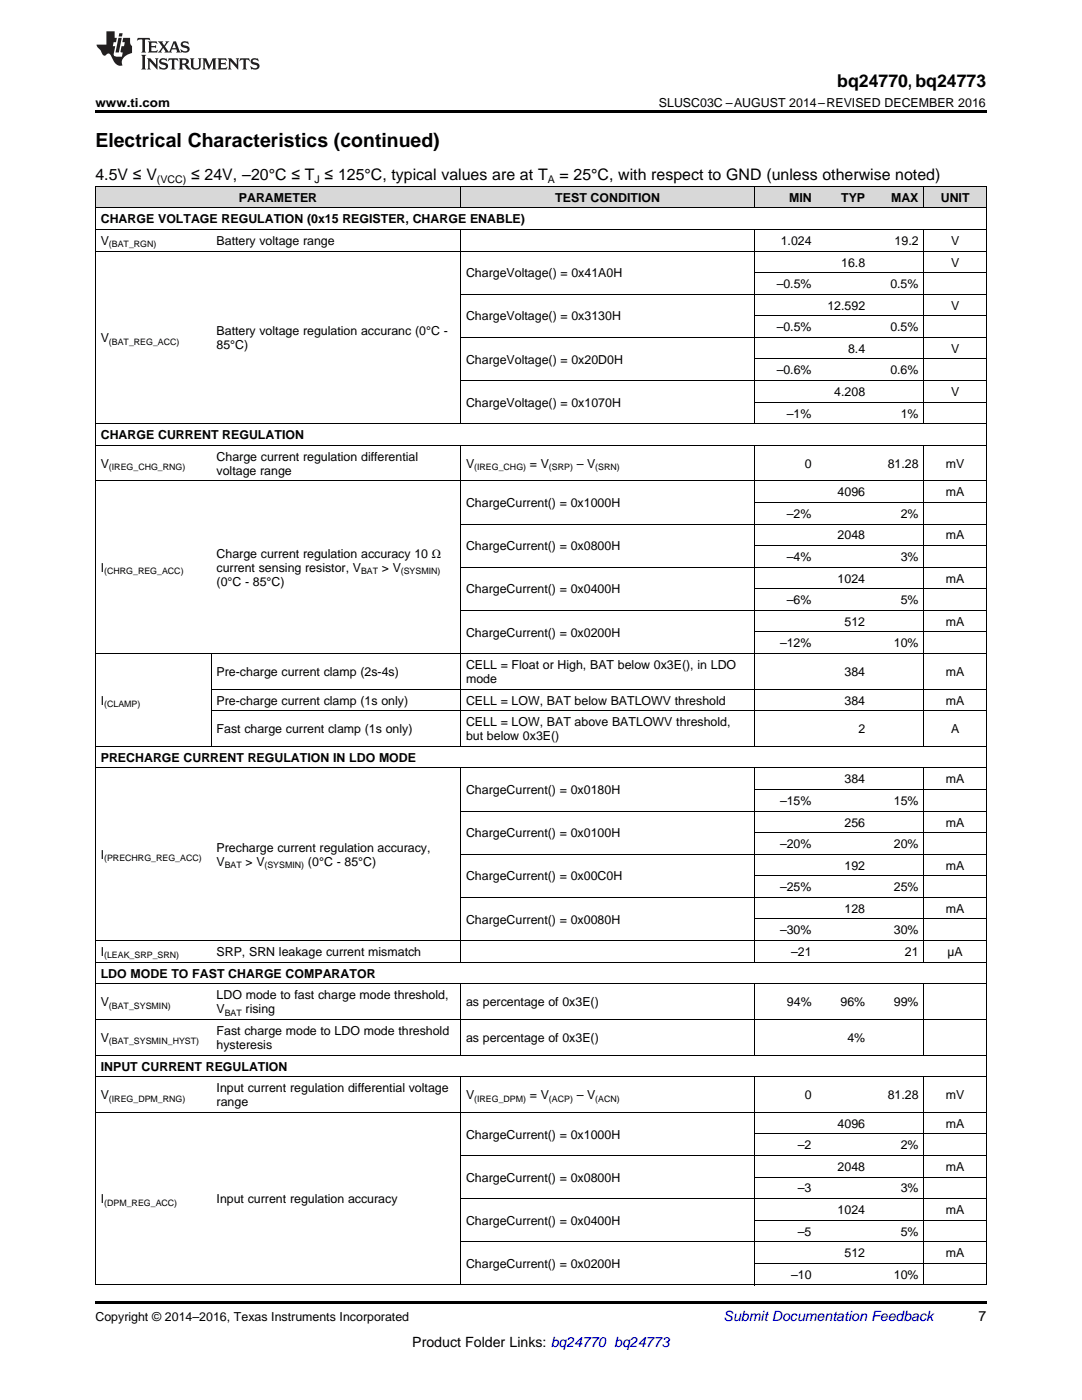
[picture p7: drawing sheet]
<svg xmlns="http://www.w3.org/2000/svg" width="216mm" height="279mm" viewBox="0 0 216 279" stroke-linecap="round" stroke-linejoin="round" font-family="sans-serif">
<defs><g id="words">
<text font-size="3.9" x="19" y="29.3">Electrical Characteristics (continued)</text>
<text font-size="3.5" x="167.1" y="17.3">bq24770, bq24773</text>
<g font-size="3.2">
<text x="19" y="36">4.5V ≤ V</text>
<text x="38.1" y="36">≤ 24V, –20°C ≤ T ≤ 125°C, typical values are at T</text>
<text x="111.7" y="36">= 25°C, with respect to GND (unless otherwise noted)</text>
</g>
<text font-size="2.8" fill="#0000c8" x="144.4" y="263.6">Submit Documentation Feedback</text>
<g font-size="2.8">
<text x="195.3" y="263.6">7</text>
<text x="82.3" y="268.9">Product Folder Links: bq24770 bq24773</text>
</g>
<g font-size="2.5">
<text x="19" y="21.4">www.ti.com</text>
<text x="131.5" y="21.4">SLUSC03C –AUGUST 2014–REVISED DECEMBER 2016</text>
<text x="47.7" y="40.3">PARAMETER</text>
<text x="110.8" y="40.3">TEST CONDITION</text>
<text x="157.4" y="40.3">MIN</text>
<text x="167.9" y="40.3">TYP</text>
<text x="177.8" y="40.3">MAX</text>
<text x="187.7" y="40.3">UNIT</text>
<text x="20.1" y="44.6">CHARGE VOLTAGE REGULATION (0x15 REGISTER, CHARGE ENABLE)</text>
<text x="20.1" y="48.9">V</text>
<text x="43.2" y="48.9">Battery voltage range</text>
<text x="155.8" y="48.9">1.024</text>
<text x="167.9" y="53.2">16.8</text>
<text x="178.5" y="48.9">19.2</text>
<text x="189.8" y="48.9">V</text>
<text x="189.8" y="53.2">V</text>
<text x="93" y="55.4">ChargeVoltage() = 0x41A0H</text>
<text x="155" y="57.5">–0.5%</text>
<text x="177.7" y="57.5">0.5%</text>
<text x="93" y="64">ChargeVoltage() = 0x3130H</text>
<text x="165.1" y="61.8">12.592</text>
<text x="189.8" y="61.8">V</text>
<text x="20.1" y="68.3">V</text>
<text x="43.2" y="66.9">Battery voltage regulation accuranc (0°C -</text>
<text x="43.2" y="69.7">85°C)</text>
<text x="155" y="66.1">–0.5%</text>
<text x="169.2" y="70.4">8.4</text>
<text x="177.7" y="66.1">0.5%</text>
<text x="189.8" y="70.4">V</text>
<text x="93" y="72.6">ChargeVoltage() = 0x20D0H</text>
<text x="155" y="74.7">–0.6%</text>
<text x="177.7" y="74.7">0.6%</text>
<text x="93" y="81.2">ChargeVoltage() = 0x1070H</text>
<text x="157" y="83.3">–1%</text>
<text x="166.5" y="79">4.208</text>
<text x="179.7" y="83.3">1%</text>
<text x="189.8" y="79">V</text>
<text x="20.1" y="87.6">CHARGE CURRENT REGULATION</text>
<text x="20.1" y="93.3">V</text>
<text x="43.2" y="91.9">Charge current regulation differential</text>
<text x="43.2" y="94.8">voltage range</text>
<text x="93" y="93.3">V</text>
<text x="105.7" y="93.3">= V</text>
<text x="115.1" y="93.3">– V</text>
<text x="160.6" y="93.3">0</text>
<text x="177.1" y="93.3">81.28</text>
<text x="188.7" y="93.3">mV</text>
<text x="93" y="101.2">ChargeCurrent() = 0x1000H</text>
<text x="167.1" y="99.1">4096</text>
<text x="188.7" y="99.1">mA</text>
<text x="157" y="103.4">–2%</text>
<text x="167.1" y="107.7">2048</text>
<text x="179.7" y="103.4">2%</text>
<text x="188.7" y="107.7">mA</text>
<text x="43.2" y="111.3">Charge current regulation accuracy 10 Ω</text>
<text x="93" y="109.8">ChargeCurrent() = 0x0800H</text>
<text x="157" y="112">–4%</text>
<text x="179.7" y="112">3%</text>
<text x="20.1" y="114.1">I</text>
<text x="43.2" y="114.1">current sensing resistor, V</text>
<text x="43.2" y="116.9">(0°C - 85°C)</text>
<text x="76.2" y="114.1">&gt; V</text>
<text x="93" y="118.4">ChargeCurrent() = 0x0400H</text>
<text x="167.1" y="116.3">1024</text>
<text x="188.7" y="116.3">mA</text>
<text x="157" y="120.6">–6%</text>
<text x="168.5" y="124.9">512</text>
<text x="179.7" y="120.6">5%</text>
<text x="188.7" y="124.9">mA</text>
<text x="93" y="127">ChargeCurrent() = 0x0200H</text>
<text x="155.6" y="129.2">–12%</text>
<text x="178.4" y="129.2">10%</text>
<text x="43.2" y="134.9">Pre-charge current clamp (2s-4s)</text>
<text x="93" y="133.5">CELL = Float or High, BAT below 0x3E(), in LDO</text>
<text x="93" y="136.3">mode</text>
<text x="168.5" y="134.9">384</text>
<text x="188.7" y="134.9">mA</text>
<text x="20.1" y="140.6">I</text>
<text x="43.2" y="140.6">Pre-charge current clamp (1s only)</text>
<text x="93" y="140.6">CELL = LOW, BAT below BATLOWV threshold</text>
<text x="168.5" y="140.6">384</text>
<text x="188.7" y="140.6">mA</text>
<text x="43.2" y="146.3">Fast charge current clamp (1s only)</text>
<text x="93" y="144.9">CELL = LOW, BAT above BATLOWV threshold,</text>
<text x="93" y="147.7">but below 0x3E()</text>
<text x="171.3" y="146.3">2</text>
<text x="189.8" y="146.3">A</text>
<text x="20.1" y="152">PRECHARGE CURRENT REGULATION IN LDO MODE</text>
<text x="93" y="158.5">ChargeCurrent() = 0x0180H</text>
<text x="155.6" y="160.7">–15%</text>
<text x="168.5" y="156.4">384</text>
<text x="178.4" y="160.7">15%</text>
<text x="188.7" y="156.4">mA</text>
<text x="93" y="167.1">ChargeCurrent() = 0x0100H</text>
<text x="168.5" y="165">256</text>
<text x="188.7" y="165">mA</text>
<text x="20.1" y="171.4">I</text>
<text x="43.2" y="170">Precharge current regulation accuracy,</text>
<text x="43.2" y="172.8">V</text>
<text x="49" y="172.8">&gt; V</text>
<text x="61.5" y="172.8">(0°C - 85°C)</text>
<text x="155.6" y="169.3">–20%</text>
<text x="168.5" y="173.6">192</text>
<text x="178.4" y="169.3">20%</text>
<text x="188.7" y="173.6">mA</text>
<text x="93" y="175.7">ChargeCurrent() = 0x00C0H</text>
<text x="155.6" y="177.9">–25%</text>
<text x="178.4" y="177.9">25%</text>
<text x="93" y="184.3">ChargeCurrent() = 0x0080H</text>
<text x="168.5" y="182.2">128</text>
<text x="188.7" y="182.2">mA</text>
<text x="20.1" y="190.8">I</text>
<text x="43.2" y="190.8">SRP, SRN leakage current mismatch</text>
<text x="155.6" y="186.5">–30%</text>
<text x="157.9" y="190.8">–21</text>
<text x="178.4" y="186.5">30%</text>
<text x="180.6" y="190.8">21</text>
<text x="189.1" y="190.8">µA</text>
<text x="20.1" y="195.1">LDO MODE TO FAST CHARGE COMPARATOR</text>
<text x="20.1" y="200.8">V</text>
<text x="43.2" y="199.4">LDO mode to fast charge mode threshold,</text>
<text x="43.2" y="202.2">V</text>
<text x="49" y="202.2">rising</text>
<text x="93" y="200.8">as percentage of 0x3E()</text>
<text x="157" y="200.8">94%</text>
<text x="167.7" y="200.8">96%</text>
<text x="178.4" y="200.8">99%</text>
<text x="20.1" y="207.9">V</text>
<text x="43.2" y="206.5">Fast charge mode to LDO mode threshold</text>
<text x="43.2" y="209.3">hysteresis</text>
<text x="93" y="207.9">as percentage of 0x3E()</text>
<text x="169.1" y="207.9">4%</text>
<text x="20.1" y="213.6">INPUT CURRENT REGULATION</text>
<text x="20.1" y="219.4">V</text>
<text x="43.2" y="217.9">Input current regulation differential voltage</text>
<text x="43.2" y="220.8">range</text>
<text x="93" y="219.4">V</text>
<text x="105.7" y="219.4">= V</text>
<text x="115.1" y="219.4">– V</text>
<text x="160.6" y="219.4">0</text>
<text x="177.1" y="219.4">81.28</text>
<text x="188.7" y="219.4">mV</text>
<text x="93" y="227.2">ChargeCurrent() = 0x1000H</text>
<text x="167.1" y="225.1">4096</text>
<text x="188.7" y="225.1">mA</text>
<text x="159.2" y="229.4">–2</text>
<text x="167.1" y="233.7">2048</text>
<text x="179.7" y="229.4">2%</text>
<text x="188.7" y="233.7">mA</text>
<text x="93" y="235.8">ChargeCurrent() = 0x0800H</text>
<text x="159.2" y="238">–3</text>
<text x="179.7" y="238">3%</text>
<text x="20.1" y="240.1">I</text>
<text x="43.2" y="240.1">Input current regulation accuracy</text>
<text x="93" y="244.4">ChargeCurrent() = 0x0400H</text>
<text x="167.1" y="242.3">1024</text>
<text x="188.7" y="242.3">mA</text>
<text x="159.2" y="246.6">–5</text>
<text x="168.5" y="250.9">512</text>
<text x="179.7" y="246.6">5%</text>
<text x="188.7" y="250.9">mA</text>
<text x="93" y="253">ChargeCurrent() = 0x0200H</text>
<text x="157.9" y="255.2">–10</text>
<text x="178.4" y="255.2">10%</text>
<text x="19" y="263.6">Copyright © 2014–2016, Texas Instruments Incorporated</text>
</g>
<g font-size="2.1">
<text x="31.3" y="36.6">(VCC)</text>
<text x="62.7" y="36.6">J</text>
<text x="109.3" y="36.6">A</text>
</g>
<g font-size="1.8">
<text x="21.7" y="49.4">(BAT_RGN)</text>
<text x="21.7" y="68.8">(BAT_REG_ACC)</text>
<text x="21.7" y="93.8">(IREG_CHG_RNG)</text>
<text x="94.6" y="93.8">(IREG_CHG)</text>
<text x="109.5" y="93.8">(SRP)</text>
<text x="118.8" y="93.8">(SRN)</text>
<text x="20.8" y="114.6">(CHRG_REG_ACC)</text>
<text x="72" y="114.6">BAT</text>
<text x="80" y="114.6">(SYSMIN)</text>
<text x="20.8" y="141.1">(CLAMP)</text>
<text x="20.8" y="171.9">(PRECHRG_REG_ACC)</text>
<text x="44.8" y="173.3">BAT</text>
<text x="52.8" y="173.3">(SYSMIN)</text>
<text x="20.8" y="191.3">(LEAK_SRP_SRN)</text>
<text x="21.7" y="201.3">(BAT_SYSMIN)</text>
<text x="44.8" y="202.7">BAT</text>
<text x="21.7" y="208.4">(BAT_SYSMIN_HYST)</text>
<text x="21.7" y="219.9">(IREG_DPM_RNG)</text>
<text x="94.6" y="219.9">(IREG_DPM)</text>
<text x="109.5" y="219.9">(ACP)</text>
<text x="118.8" y="219.9">(ACN)</text>
<text x="20.8" y="240.6">(DPM_REG_ACC)</text>
</g>
</g></defs>
<g fill="#d8d8d8">
<path d="M19 37.3h23.2v4.3h-23.2z"/>
<path d="M42.2 37.3h49.7v4.3h-49.7z"/>
<path d="M91.9 37.3h58.7v4.3h-58.7z"/>
<path d="M150.6 37.3h12.5v4.3h-12.5z"/>
<path d="M163.1 37.3h10.6v4.3h-10.6z"/>
<path d="M173.7 37.3h10.7v4.3h-10.7z"/>
<path d="M184.4 37.3h12.4v4.3h-12.4z"/>
</g>
<path d="M19 22h177.8v.5h-177.8zM19 259.7h177.8v.5h-177.8z" fill="#000"/>
<g fill="none" stroke="#000" stroke-width=".2">
<path d="M19 37.2h177.8v219.3M19.1 37.2v219.3M91.9 37.2v4.4M150.5 37.2v4.4M184.3 37.2v4.4M19 50.1h177.8M19 45.8h177.8M19 41.5h177.8M91.9 45.9v38.7M91.9 58.7h104.9M150.5 45.9v38.7M150.6 54.4h46.2"/>
<path d="M184.3 45.9v38.7M91.9 75.9h104.9M91.9 67.3h104.9M150.6 71.6h46.2M150.6 63h46.2M19 96h177.8M19 88.8h177.8M19 84.5h177.8M91.9 88.9v60.1M150.5 88.9v60.1M150.6 80.2h46.2M184.3 88.9v60.1"/>
<path d="M91.9 113.2h104.9M91.9 104.6h104.9M150.6 117.5h46.2M150.6 108.9h46.2M150.6 100.3h46.2M19 130.4h177.8M42.1 130.5v18.5M42.2 137.5h154.6M91.9 121.8h104.9M150.6 126.1h46.2M19 153.3h177.8M19 149h177.8"/>
<path d="M42.2 141.8h154.6M91.9 153.3v38.8M150.5 153.3v38.8M150.6 157.6h46.2M184.3 153.3v38.8M91.9 179.1h104.9M91.9 170.5h104.9M91.9 161.9h104.9M150.6 174.8h46.2M150.6 166.2h46.2M19 196.3h177.8M19 192h177.8"/>
<path d="M19 187.7h177.8M91.9 196.4v14.2M150.5 196.4v14.2M150.6 183.4h46.2M184.3 196.4v14.2M19 214.9h177.8M19 210.6h177.8M19 203.4h177.8M91.9 214.9v41.6M150.5 214.9v41.6M184.3 214.9v41.6M19 222h177.8"/>
<path d="M91.9 239.2h104.9M91.9 230.6h104.9M150.6 234.9h46.2M150.6 226.3h46.2M19 256.4h177.8M91.9 247.8h104.9M150.6 252.1h46.2M150.6 243.5h46.2"/>
</g>
<g fill="#231f20">
<path d="M27.5 7.6l-.1 .5 .4-.2h.6v.1v2.1l-.2 .4h1l-.3-.4v-2.1l.1-.1h.5l.5 .2-.2-.5zM29.5 8.3l.2 .3v1.5l-.2 .4h1.8l.2-.6a1.04 1.04 0 0 1-1.3 .2v-.7h.6l.3 .2v-.6l-.3 .2h-.6v-.6l.8-.1 .4 .3-.2-.5zM31.5 8.3l.9 1.1-.9 1.1h.8l-.2-.2 .5-.7 .4 .7-.2 .2h1.5l-.1-.2 .1-.4h.9l.1 .4-.2 .2h1l-.3-.3-.7-1.9h-.5l-.9 2-.8-1 .9-1h-.8l.1 .3-.3 .5-.4-.6 .2-.2zM34.7 8.6l.4 1h-.7zM36.3 8.4a.63 .63 0 0 0-.2 .7 .63 .63 0 0 0 .6 .4l.6 .2 .1 .2a.75 .75 0 0 1-.7 .4 .75 .75 0 0 1-.6-.5l.1 .7 .1-.1a1.11 1.11 0 0 0 1.5-.6 1.13 1.13 0 0 0-1.2-.8l-.1-.4a1.04 1.04 0 0 1 1.2 .2l-.2-.5-.1 .1-.5-.2zM28.2 10.9l.2 .4v2.2l-.2 .4h1l-.3-.4v-2.2l.3-.4zM29.3 11.6l.3 .4v1.5l-.3 .4h.8l-.2-.4v-1.3l1.5 1.7v-1.9l.2-.4h-.7l.2 .4v.9l-1.1-1.3zM32 11.8a.62 .62 0 0 0-.2 .7 .62 .62 0 0 0 .6 .4l.6 .1 .1 .3a.76 .76 0 0 1-.7 .3 .76 .76 0 0 1-.6-.4l.1 .7 .1-.1a1.11 1.11 0 0 0 1.5-.6 1.13 1.13 0 0 0-1.2-.8l-.1-.4a1.04 1.04 0 0 1 1.2 .2l-.2-.6-.1 .1-.5-.1zM33.7 11.6l-.2 .6a.61 .61 0 0 1 .8-.3v1.6l-.2 .4h.9l-.2-.4v-1.6a.63 .63 0 0 1 .8 .3l-.2-.6zM35.6 11.6l.3 .4v1.5l-.3 .4h1l-.2-.2v-.8l.5 .2a.76 .76 0 0 0 1.2 .7l-1-1a.58 .58 0 0 0 .6-.5 .58 .58 0 0 0-.5-.6zM36.4 11.9h.1a.45 .45 0 0 1 .5 .1 .45 .45 0 0 1 .1 .5l-.7 .2zM37.9 11.6l.2 .2a2.17 2.17 0 0 0 .3 1.9 .99 .99 0 0 0 1.6-.6v-1.1l.2-.4h-.7l.2 .2a1.92 1.92 0 0 1-.2 1.8 .6 .6 0 0 1-.9-.5v-1.1l.2-.4zM40.4 11.6l.2 .4v1.5l-.2 .4h.7l-.2-.4v-1.4l.8 1.8 .8-1.8v1.4l-.2 .4h.9l-.2-.4v-1.5l.2-.4h-.8l-.6 1.5-.6-1.5zM43.4 11.6l.2 .4v1.5l-.2 .4h1.8l.2-.6a1.04 1.04 0 0 1-1.3 .1v-.6h.5l.4 .2v-.6l-.4 .2h-.5v-.7h.8l.3 .3-.1-.6zM45.5 11.6l.2 .4v1.5l-.2 .4h.7l-.2-.4v-1.3l1.5 1.7v-1.9l.2-.4h-.7l.2 .4v.9l-1.1-1.3zM47.9 11.6l-.1 .6a.61 .61 0 0 1 .8-.3v1.6l-.3 .4h1l-.3-.4 .1-1.6a.63 .63 0 0 1 .7 .3l-.1-.6zM50.2 11.8a.62 .62 0 0 0-.2 .7 .62 .62 0 0 0 .6 .4l.6 .1 .2 .3a.76 .76 0 0 1-.8 .3 .76 .76 0 0 1-.6-.4l.1 .7 .2-.1a1.11 1.11 0 0 0 1.5-.6 1.13 1.13 0 0 0-1.3-.8l-.1-.4a1.04 1.04 0 0 1 1.2 .2l-.1-.6-.2 .1-.5-.1z"/>
<path d="M21.2 6.3v2.6h-1.9l.1 .4 .7 .9a.91 .91 0 0 0 1 .8 .56 .56 0 0 1 .5-.3 .56 .56 0 0 1 .5 .3l.4 .8a1.53 1.53 0 0 0 1.9 1.2 1.54 1.54 0 0 1 1-2.1l.9-.3v-1.4a1.52 1.52 0 0 1-.3-1.6h-1.4l-.2 .8h.5l-.2 .8h-.4l-.2 1v.2l.4 .1-.2 .8a1.93 1.93 0 0 1-1.6-.3l.3-1.8h-.5l.2-.8h.4l.2-.8h-.4v-1.3zM23.6 7.6l-.6 2.9h.7l.6-2.9zM23.8 6.6l-.1 .7h.6l.2-.7z"/>
</g>
<use href="#words"/>
</svg>
